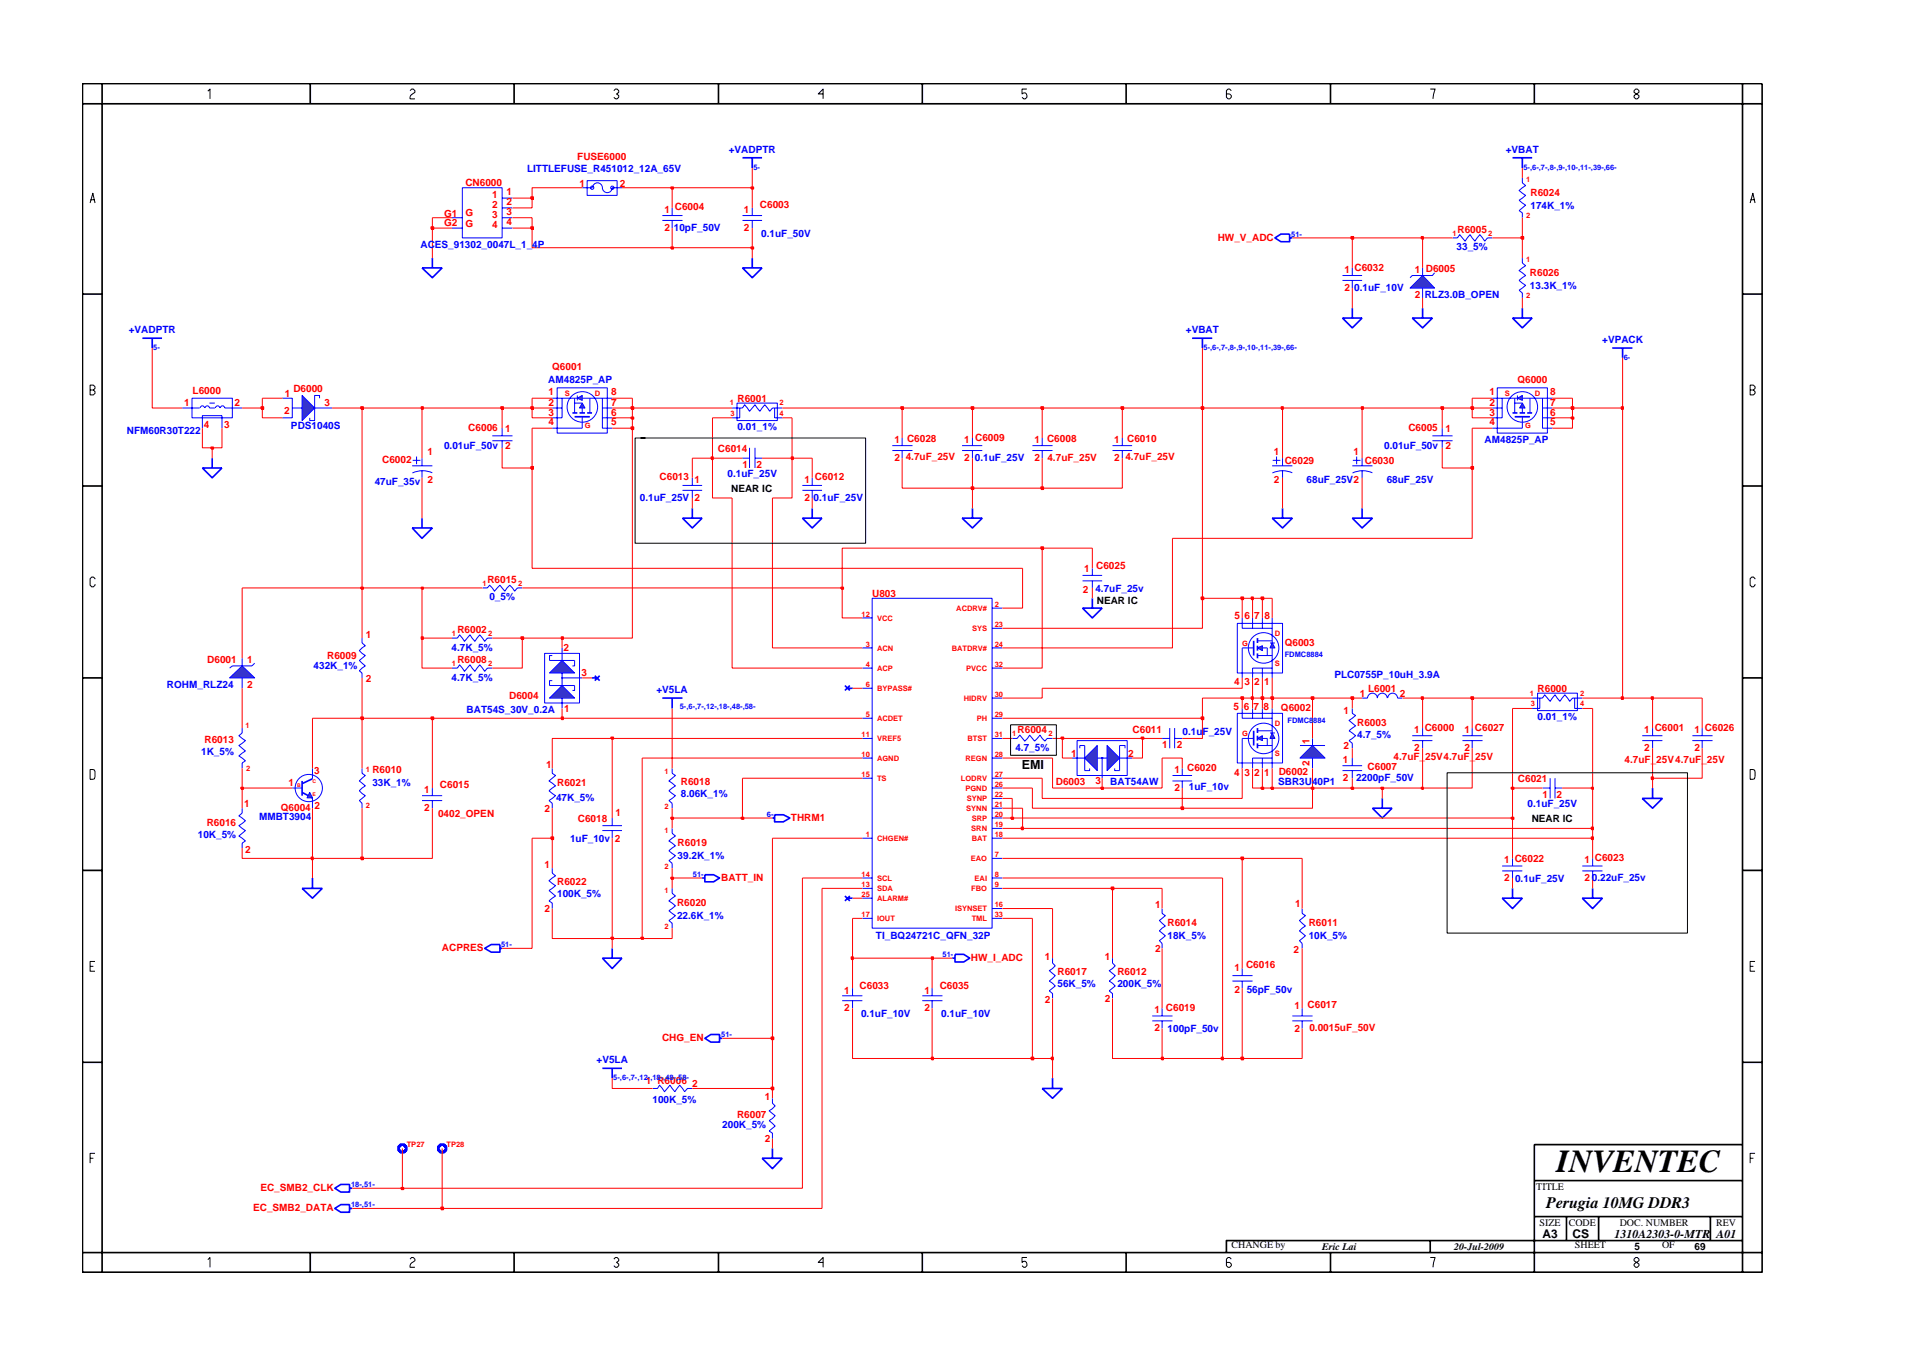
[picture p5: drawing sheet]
<svg xmlns="http://www.w3.org/2000/svg" width="297mm" height="210mm" viewBox="0 0 297 210" stroke-linecap="round" stroke-linejoin="round" font-family="sans-serif">
<defs><g id="words">
<text font-size="5" x="241.8" y="182">INVENTEC</text>
<text font-size="2.5" x="240.2" y="187.6">Perugia 10MG DDR3</text>
<g font-size="1.9">
<text x="158.7" y="119.4">EMI</text>
<text x="239.6" y="192.2">A3</text>
<text x="244.3" y="192.3">CS</text>
<text x="250.8" y="192.2">1310A2303-0-MTR</text>
<text x="266.6" y="192.2">A01</text>
</g>
<g font-size="1.6" fill="#00f">
<text x="113.2" y="23.7">+VADPTR</text>
<text x="233.9" y="23.7">+VBAT</text>
<text x="81.9" y="26.8">LITTLEFUSE_R451012_12A_65V</text>
<text x="104.7" y="35.8">10pF_50V</text>
<text x="237.8" y="32.5">174K_1%</text>
<text x="65.3" y="38.5">ACES_91302_0047L_1_4P</text>
<text x="118.3" y="36.8">0.1uF_50V</text>
<text x="226.3" y="38.9">33_5%</text>
<text x="210.4" y="45.1">0.1uF_10V</text>
<text x="237.7" y="44.8">13.3K_1%</text>
<text x="20" y="51.7">+VADPTR</text>
<text x="184.2" y="51.7">+VBAT</text>
<text x="248.9" y="53.3">+VPACK</text>
<text x="85.2" y="59.5">AM4825P_AP</text>
<text x="19.7" y="67.4">NFM60R30T222</text>
<text x="45.2" y="66.7">PDS1040S</text>
<text x="69" y="69.8">0.01uF_50v</text>
<text x="114.6" y="66.8">0.01_1%</text>
<text x="151.5" y="71.5">0.1uF_25V</text>
<text x="215" y="69.8">0.01uF_50v</text>
<text x="230.6" y="68.8">AM4825P_AP</text>
<text x="58.2" y="75.4">47uF_35v</text>
<text x="99.4" y="77.7">0.1uF_25V 2</text>
<text x="113" y="74">0.1uF_25V</text>
<text x="126.4" y="77.7">0.1uF_25V</text>
<text x="203" y="75">68uF_25V2</text>
<text x="215.4" y="75">68uF_25V</text>
<text x="76" y="93.2">0_5%</text>
<text x="170.2" y="91.9">4.7uF_25v</text>
<text x="70.2" y="101">4.7K_5%</text>
<text x="25.9" y="106.9">ROHM_RLZ24</text>
<text x="48.7" y="103.9">432K_1%</text>
<text x="70.2" y="105.7">4.7K_5%</text>
<text x="102" y="107.6">+V5LA</text>
<text x="207.3" y="105.3">PLC0755P_10uH_3.9A</text>
<text x="72.5" y="110.8">BAT54S_30V_0.2A</text>
<text x="238.9" y="111.9">0.01_1%</text>
<text x="31.3" y="117.3">1K_5%</text>
<text x="157.8" y="116.6">4.7_5%</text>
<text x="183.7" y="114.1">0.1uF_25V</text>
<text x="210.8" y="114.7">4.7_5%</text>
<text x="57.9" y="122">33K_1%</text>
<text x="86.4" y="124.3">47K_5%</text>
<text x="105.8" y="123.8">8.06K_1%</text>
<text x="172.5" y="121.9">BAT54AW</text>
<text x="184.7" y="122.7">1uF_10v</text>
<text x="198.6" y="121.9">SBR3U40P1</text>
<text x="210.7" y="121.2">2200pF_50V</text>
<text x="237.3" y="125.3">0.1uF_25V</text>
<text x="30.7" y="130.2">10K_5%</text>
<text x="40.3" y="127.4">MMBT3904</text>
<text x="88.6" y="130.8">1uF_10v</text>
<text x="105.3" y="133.4">39.2K_1%</text>
<text x="235.4" y="137">0.1uF_25V</text>
<text x="247.3" y="136.7">0.22uF_25v</text>
<text x="86.6" y="139.3">100K_5%</text>
<text x="105.2" y="142.7">22.6K_1%</text>
<text x="136.1" y="145.7">TI_BQ24721C_QFN_32P</text>
<text x="181.4" y="145.7">18K_5%</text>
<text x="203.3" y="145.7">10K_5%</text>
<text x="164.3" y="153.3">56K_5%</text>
<text x="173.6" y="153.3">200K_5%</text>
<text x="193.7" y="154.2">56pF_50v</text>
<text x="133.8" y="157.9">0.1uF_10V</text>
<text x="146.2" y="157.9">0.1uF_10V</text>
<text x="181.4" y="160.3">100pF_50v</text>
<text x="92.7" y="165.1">+V5LA</text>
<text x="101.4" y="171.3">100K_5%</text>
<text x="112.2" y="175.2">200K_5%</text>
</g>
<g font-size="1.6" fill="#f00">
<text x="72.3" y="28.8">CN6000</text>
<text x="89.7" y="24.9">FUSE6000</text>
<text x="90" y="29">1</text>
<text x="96.3" y="29">2</text>
<text x="69" y="33.6">G1</text>
<text x="69" y="35.2">G2</text>
<text x="72.3" y="33.6">G</text>
<text x="72.3" y="35.2">G</text>
<text x="76.5" y="30.8">1</text>
<text x="76.5" y="32.3">2</text>
<text x="76.5" y="33.8">3</text>
<text x="76.5" y="35.4">4</text>
<text x="78.7" y="30.2">1</text>
<text x="78.7" y="31.8">2</text>
<text x="78.7" y="33.4">3</text>
<text x="78.7" y="34.9">4</text>
<text x="103.2" y="33">1 C6004</text>
<text x="103.2" y="35.8">2</text>
<text x="115.6" y="33">1</text>
<text x="115.6" y="35.8">2</text>
<text x="118.1" y="32.3">C6003</text>
<text x="237.8" y="30.5">R6024</text>
<text x="189.2" y="37.4">HW_V_ADC</text>
<text x="226.4" y="36.2">R6005</text>
<text x="208.9" y="42.4">1 C6032</text>
<text x="208.9" y="45.1">2</text>
<text x="219.8" y="46.3">2 RLZ3.0B_OPEN</text>
<text x="219.8" y="42.4">1 D6005</text>
<text x="237.7" y="42.9">R6026</text>
<text x="85.8" y="57.5">Q6001</text>
<text x="235.7" y="59.4">Q6000</text>
<text x="28.6" y="63">1</text>
<text x="29.9" y="61.2">L6000</text>
<text x="36.4" y="63">2</text>
<text x="44.1" y="64.4">2</text>
<text x="44.2" y="61.6">1</text>
<text x="45.6" y="60.8">D6000</text>
<text x="50.4" y="63">3</text>
<text x="85.2" y="61.4">1</text>
<text x="85.2" y="63">2</text>
<text x="85.2" y="64.5">3</text>
<text x="94.9" y="61.4">8</text>
<text x="94.9" y="63">7</text>
<text x="94.9" y="64.5">6</text>
<text x="114.6" y="62.4">R6001</text>
<text x="231.4" y="61.4">1</text>
<text x="231.4" y="63">2</text>
<text x="231.4" y="64.5">3</text>
<text x="240.8" y="61.4">8</text>
<text x="240.8" y="64.5">6</text>
<text x="240.8" y="63">7</text>
<text x="31.7" y="66.5">4</text>
<text x="34.8" y="66.5">3</text>
<text x="59.4" y="71.9">C6002</text>
<text x="66.4" y="70.7">1</text>
<text x="72.8" y="66.9">C6006</text>
<text x="78.5" y="67.1">1</text>
<text x="78.5" y="69.8">2</text>
<text x="85.2" y="66">4</text>
<text x="94.9" y="66">5</text>
<text x="111.5" y="70.2">C6014</text>
<text x="138.9" y="68.8">1</text>
<text x="138.9" y="71.5">2</text>
<text x="140.7" y="71.4">4.7uF_25V</text>
<text x="140.9" y="68.6">C6028</text>
<text x="149.8" y="68.8">1 C6009</text>
<text x="149.8" y="71.5">2</text>
<text x="160.7" y="68.8">1</text>
<text x="160.7" y="71.5">2</text>
<text x="162.7" y="68.6">C6008</text>
<text x="162.7" y="71.5">4.7uF_25V</text>
<text x="173.1" y="68.8">1</text>
<text x="173.1" y="71.5">2</text>
<text x="174.8" y="71.5">4.7uF_25V</text>
<text x="175.1" y="68.6">C6010</text>
<text x="197.9" y="70.7">1</text>
<text x="210.3" y="70.7">1</text>
<text x="218.8" y="66.9">C6005</text>
<text x="224.5" y="67.1">1</text>
<text x="224.5" y="69.8">2</text>
<text x="231.4" y="66">4</text>
<text x="240.8" y="66">5</text>
<text x="66.4" y="75">2</text>
<text x="102.5" y="74.6">C6013</text>
<text x="107.9" y="75">1</text>
<text x="115.3" y="72.7">1</text>
<text x="117.5" y="72.7">2</text>
<text x="125" y="75">1</text>
<text x="125" y="77.7">2</text>
<text x="126.6" y="74.6">C6012</text>
<text x="197.9" y="75">2</text>
<text x="199.6" y="72.1">C6029</text>
<text x="212" y="72.1">C6030</text>
<text x="168.4" y="88.8">1</text>
<text x="170.3" y="88.4">C6025</text>
<text x="75.7" y="90.5">R6015</text>
<text x="135.5" y="92.7">U803</text>
<text x="168.2" y="92.1">2</text>
<text x="56.8" y="99.1">1</text>
<text x="71.1" y="98.3">R6002</text>
<text x="87.6" y="101.1">2</text>
<text x="191.8" y="96.1">5</text>
<text x="193.3" y="96.1">6</text>
<text x="194.8" y="96.1">7</text>
<text x="196.5" y="96.1">8</text>
<text x="199.6" y="100.3">Q6003</text>
<text x="32.2" y="103">D6001</text>
<text x="38.4" y="106.9">2</text>
<text x="38.4" y="103">1</text>
<text x="50.8" y="102.4">R6009</text>
<text x="56.8" y="105.9">2</text>
<text x="71.1" y="103">R6008</text>
<text x="90.4" y="104.9">3</text>
<text x="191.7" y="106.4">4</text>
<text x="193.3" y="106.4">3</text>
<text x="194.8" y="106.4">2</text>
<text x="196.4" y="106.4">1</text>
<text x="212.5" y="107.5">L6001</text>
<text x="238.9" y="107.5">R6000</text>
<text x="79.1" y="108.6">D6004</text>
<text x="87.6" y="110.5">1</text>
<text x="158.1" y="113.8">R6004</text>
<text x="176" y="113.9">C6011</text>
<text x="191.6" y="110.2">5</text>
<text x="193.2" y="110.2">6</text>
<text x="194.8" y="110.2">7</text>
<text x="196.3" y="110.2">8</text>
<text x="199" y="110.3">Q6002</text>
<text x="208.7" y="110.9">1</text>
<text x="210.8" y="112.7">R6003</text>
<text x="211.3" y="108.2">1</text>
<text x="217.5" y="108.2">2</text>
<text x="219.7" y="113.8">1 C6000</text>
<text x="227.5" y="113.8">1 C6027</text>
<text x="255.5" y="113.8">1 C6001</text>
<text x="263.2" y="113.8">1 C6026</text>
<text x="31.8" y="115.3">R6013</text>
<text x="84.9" y="119.3">1</text>
<text x="166.4" y="117.5">1</text>
<text x="175.3" y="117.5">2</text>
<text x="180.5" y="116.2">1</text>
<text x="182.8" y="116.2">2</text>
<text x="184.4" y="119.7">C6020</text>
<text x="203.4" y="119" transform="rotate(-90 203.4 119)">2</text>
<text x="203.4" y="115.5" transform="rotate(-90 203.4 115.5)">1</text>
<text x="208.6" y="118.5">1</text>
<text x="208.7" y="116.4">2</text>
<text x="212.5" y="119.6">C6007</text>
<text x="216.5" y="117.9">4.7uF_25V4.7uF_25V</text>
<text x="219.7" y="116.6">2</text>
<text x="227.5" y="116.6">2</text>
<text x="252.4" y="118.5">4.7uF_25V4.7uF_25V</text>
<text x="255.5" y="116.6">2</text>
<text x="263.2" y="116.6">2</text>
<text x="37.9" y="125.3">1</text>
<text x="43.6" y="125.9">Q6004</text>
<text x="44.8" y="122.1">1</text>
<text x="48.8" y="120.2">3</text>
<text x="48.9" y="125.6">2</text>
<text x="57.9" y="120.1">R6010</text>
<text x="65.9" y="123.2">1</text>
<text x="65.9" y="125.9">2</text>
<text x="68.4" y="122.4">C6015</text>
<text x="86.6" y="122">R6021</text>
<text x="105.8" y="121.9">R6018</text>
<text x="164" y="121.9">D6003</text>
<text x="170.2" y="121.7">3</text>
<text x="182.5" y="120.1">1</text>
<text x="182.5" y="122.8">2</text>
<text x="191.7" y="120.5">4</text>
<text x="193.3" y="120.5">3</text>
<text x="194.8" y="120.5">2</text>
<text x="196.4" y="120.5">1</text>
<text x="198.7" y="120.3">D6002</text>
<text x="208.6" y="121.2">2</text>
<text x="235.8" y="121.4">C6021</text>
<text x="239.6" y="124">1</text>
<text x="241.8" y="124">2</text>
<text x="32.1" y="128.2">R6016</text>
<text x="68.1" y="126.8">0402_OPEN</text>
<text x="84.6" y="126.1">2</text>
<text x="89.8" y="127.6">C6018</text>
<text x="95.5" y="130.7">2</text>
<text x="95.6" y="126.7">1</text>
<text x="105.3" y="131.4">R6019</text>
<text x="122.9" y="127.4">THRM1</text>
<text x="38.1" y="132.5">2</text>
<text x="84.6" y="134.8">1</text>
<text x="86.6" y="137.4">R6022</text>
<text x="112" y="136.8">BATT_IN</text>
<text x="233.7" y="134.1">1 C6022</text>
<text x="233.7" y="136.7">2</text>
<text x="246.1" y="134.1">1 C6023</text>
<text x="246.1" y="136.7">2</text>
<text x="84.6" y="141.6">2</text>
<text x="105.2" y="140.7">R6020</text>
<text x="179.4" y="141.1">1</text>
<text x="181.4" y="143.8">R6014</text>
<text x="201.2" y="140.8">1</text>
<text x="203.3" y="143.8">R6011</text>
<text x="68.7" y="147.7">ACPRES</text>
<text x="150.8" y="149.2">HW_I_ADC</text>
<text x="162.3" y="149">1</text>
<text x="171.6" y="149">1</text>
<text x="179.4" y="147.9">2</text>
<text x="200.9" y="148">2</text>
<text x="131.2" y="154.3">1</text>
<text x="133.5" y="153.5">C6033</text>
<text x="143.6" y="154.3">1</text>
<text x="146" y="153.5">C6035</text>
<text x="162.3" y="155.8">2</text>
<text x="164.3" y="151.3">R6017</text>
<text x="171.6" y="155.6">2</text>
<text x="173.6" y="151.3">R6012</text>
<text x="191.8" y="150.7">1</text>
<text x="191.8" y="154.3">2</text>
<text x="193.6" y="150.4">C6016</text>
<text x="102.9" y="161.6">CHG_EN</text>
<text x="131.2" y="157">2</text>
<text x="143.6" y="157">2</text>
<text x="179.3" y="157.3">1 C6019</text>
<text x="179.3" y="160.1">2</text>
<text x="201.1" y="156.7">1</text>
<text x="201.1" y="160.3">2</text>
<text x="203.1" y="156.6">C6017</text>
<text x="203.4" y="160.1">0.0015uF_50V</text>
<text x="100.4" y="168.3">1 R6006</text>
<text x="107.6" y="168.9">2</text>
<text x="114.5" y="173.7">R6007</text>
<text x="118.8" y="170.8">1</text>
<text x="118.8" y="177.3">2</text>
<text x="40.5" y="184.9">EC_SMB2_CLK</text>
<text x="39.3" y="188.1">EC_SMB2_DATA</text>
</g>
<g font-size="1.6">
<text x="113.6" y="76.5">NEAR IC</text>
<text x="170.4" y="93.8">NEAR IC</text>
<text x="238" y="127.6">NEAR IC</text>
<text x="238.7" y="184.8">TITLE</text>
<text x="239.2" y="190.4">SIZE</text>
<text x="243.7" y="190.4">CODE</text>
<text x="251.6" y="190.4">DOC. NUMBER</text>
<text x="266.6" y="190.4">REV</text>
<text x="191.3" y="193.9">CHANGE by</text>
<text x="205.4" y="194.1">Eric Lai</text>
<text x="225.9" y="194.1">20-Jul-2009</text>
<text x="244.7" y="193.9">SHEET</text>
<text x="253.9" y="194.1">5</text>
<text x="258.2" y="193.9">OF</text>
<text x="263.3" y="194.1">69</text>
</g>
<g font-size="1.2" fill="#00f">
<text x="117" y="26.4">5-</text>
<text x="236.7" y="26.4">5-,6-,7-,8-,9-,10-,11-,39-,66-</text>
<text x="200.6" y="36.8">51-</text>
<text x="23.8" y="54.3">5-</text>
<text x="187" y="54.3">5-,6-,7-,8-,9-,10-,11-,39-,66-</text>
<text x="252.2" y="55.9">6-</text>
<text x="199.6" y="102.1">FDMC8884</text>
<text x="105.6" y="110">5-,6-,7-,12-,18-,48-,58-</text>
<text x="200" y="112.3">FDMC8884</text>
<text x="119.1" y="126.9">6-</text>
<text x="107.6" y="136.2">51-</text>
<text x="77.8" y="147.1">51-</text>
<text x="146.4" y="148.6">51-</text>
<text x="112" y="161.1">51-</text>
<text x="95.3" y="167.8">5-,6-,7-,12-,18-,48-,58-</text>
<text x="54.6" y="184.3">18-,51-</text>
<text x="54.6" y="187.5">18-,51-</text>
</g>
<g font-size="1.2" fill="#f00">
<text x="237.1" y="28.3">1</text>
<text x="237.1" y="33.8">2</text>
<text x="225.7" y="36.6">1</text>
<text x="231.2" y="36.6">2</text>
<text x="237.1" y="40.7">1</text>
<text x="237.1" y="46.3">2</text>
<text x="87.7" y="61.5">S</text>
<text x="92.4" y="61.5">D</text>
<text x="113.4" y="62.9">1</text>
<text x="113.5" y="64.5">3</text>
<text x="121.1" y="62.9">2</text>
<text x="121.1" y="64.5">4</text>
<text x="233.8" y="61.5">S</text>
<text x="238.4" y="61.5">D</text>
<text x="90.9" y="66.5">G</text>
<text x="236.9" y="66.5">G</text>
<text x="75" y="91">1</text>
<text x="80.5" y="91">2</text>
<text x="133.9" y="95.8">12</text>
<text x="148.6" y="94.9">ACDRV#</text>
<text x="154.5" y="94.3">2</text>
<text x="70.2" y="98.7">1</text>
<text x="75.8" y="98.7">2</text>
<text x="134.5" y="100.4">3</text>
<text x="136.3" y="96.4">VCC</text>
<text x="136.3" y="101.1">ACN</text>
<text x="147.9" y="101.1">BATDRV#</text>
<text x="151" y="98">SYS</text>
<text x="154.5" y="100.4">24</text>
<text x="154.5" y="97.3">23</text>
<text x="193" y="100.3">G</text>
<text x="198.1" y="98.8">D</text>
<text x="70.2" y="103.4">1</text>
<text x="75.8" y="103.4">2</text>
<text x="134.5" y="106.7">6</text>
<text x="134.5" y="103.6">4</text>
<text x="136.3" y="104.2">ACP</text>
<text x="136.3" y="107.3">BYPASS#</text>
<text x="150.1" y="104.2">PVCC</text>
<text x="154.5" y="103.6">32</text>
<text x="198.1" y="103.4">S</text>
<text x="38.2" y="113">1</text>
<text x="134.5" y="111.4">5</text>
<text x="136.3" y="112">ACDET</text>
<text x="149.7" y="108.8">HIDRV</text>
<text x="151.7" y="112">PH</text>
<text x="154.5" y="108.2">30</text>
<text x="154.5" y="111.4">29</text>
<text x="198.1" y="112.7">D</text>
<text x="237.7" y="108.1">1</text>
<text x="237.8" y="109.6">3</text>
<text x="245.5" y="108.1">2</text>
<text x="245.5" y="109.6">4</text>
<text x="38.2" y="119.7">2</text>
<text x="56.8" y="119.9">1</text>
<text x="133.9" y="117.5">10</text>
<text x="133.9" y="114.4">11</text>
<text x="136.3" y="118.2">AGND</text>
<text x="136.3" y="115.1">VREF5</text>
<text x="150" y="118.2">REGN</text>
<text x="150.3" y="115.1">BTST</text>
<text x="154.5" y="114.4">31</text>
<text x="154.5" y="117.5">28</text>
<text x="157.3" y="114.2">1</text>
<text x="162.9" y="114.2">2</text>
<text x="193" y="114.3">G</text>
<text x="198.1" y="117.4">S</text>
<text x="56.8" y="125.5">2</text>
<text x="103.2" y="120.1">1</text>
<text x="103.2" y="125.7">2</text>
<text x="133.9" y="120.7">15</text>
<text x="136.3" y="121.3">TS</text>
<text x="149.3" y="121.3">LODRV</text>
<text x="150" y="122.8">PGND</text>
<text x="150.1" y="125.9">SYNN</text>
<text x="150.2" y="124.4">SYNP</text>
<text x="154.5" y="125.3">21</text>
<text x="154.5" y="123.7">22</text>
<text x="154.5" y="120.7">27</text>
<text x="154.5" y="122.2">26</text>
<text x="103.2" y="129.4">1</text>
<text x="134.5" y="130">1</text>
<text x="136.3" y="130.6">CHGEN#</text>
<text x="150.9" y="129.1">SRN</text>
<text x="151" y="127.5">SRP</text>
<text x="151" y="130.6">BAT</text>
<text x="154.5" y="128.4">19</text>
<text x="154.5" y="130">18</text>
<text x="154.5" y="126.9">20</text>
<text x="103.2" y="135">2</text>
<text x="133.9" y="136.2">14</text>
<text x="133.9" y="137.8">13</text>
<text x="136.3" y="136.8">SCL</text>
<text x="150.8" y="133.7">EAO</text>
<text x="151.4" y="136.8">EAI</text>
<text x="154.5" y="136.2">8</text>
<text x="154.5" y="133.1">7</text>
<text x="154.5" y="137.8">9</text>
<text x="103.2" y="138.7">1</text>
<text x="133.9" y="139.3">25</text>
<text x="133.9" y="142.4">17</text>
<text x="136.3" y="139.9">ALARM#</text>
<text x="136.3" y="143">IOUT</text>
<text x="136.3" y="138.4">SDA</text>
<text x="148.4" y="141.5">ISYNSET</text>
<text x="150.9" y="138.4">FBO</text>
<text x="151" y="143">TML</text>
<text x="154.5" y="142.4">33</text>
<text x="154.5" y="140.8">16</text>
<text x="103.2" y="144.3">2</text>
<text x="63.2" y="178.2">TP27</text>
<text x="69.4" y="178.2">TP28</text>
</g>
<g font-size=".8" fill="#f00">
<text x="46.2" y="122.2">B</text>
<text x="48.5" y="121.6">C</text>
<text x="48.5" y="123.7">E</text>
</g>
</g></defs>
<path d="M208.6 49.4h3l-1.5 1.5zM210.1 47.9v1.5M46.9 138h3.2l-1.6 1.5zM48.5 136.3v1.7M147.9 148.8h.5M148.4 148.2h1.3l1 .6-1 .6h-1.3zM109.5 161.2l.9-.6h1.4v1.2h-1.4zM111.8 161.2h.4" fill="none" stroke="#00f" stroke-width=".25"/>
<path d="M221 41.6v1.2M221 44.7v1.6M222.9 42.4l-.4 .4h-3.1l-.3 .3M85.8 119.3v.8l.5 .3-1 .9 1 .7-1 .8 1 .8-1 .7 .5 .4v.8M180.5 114.7h1.2M181.7 113.1v3.1M182.5 114.7h1.2M182.5 113.1v3.1M211.6 108.4h.9a.76 .76 0 0 1 .7-.8 .76 .76 0 0 1 .8 .8 .76 .76 0 0 1 .7-.8 .76 .76 0 0 1 .8 .8M215.6 108.4a.76 .76 0 0 1 .8-.8 .76 .76 0 0 1 .7 .8h.8" fill="none" stroke="#00f" stroke-width=".16"/>
<path d="M219.1 44.7l1.9-1.9 1.9 1.9z" fill="#3c3cc8"/>
<g fill="none" stroke="#00f" stroke-width=".16">
<path d="M102.9 33.5h3.1M102.9 34.2h3.1M104.4 32.3v1.2M104.4 34.2v1.2M219.1 44.7l1.9-1.9 1.9 1.9zM236.5 40.1v.7l.5 .5-1 .7 1 .8-1 .7 1 .8-1 .8 .5 .4v.8M149.5 69.2h3.1M149.5 70h3.1M151.1 68v1.2M151.1 70v1.1M172.8 69.2h3.1M172.8 70h3.1"/>
<path d="M174.4 68v1.2M174.4 70v1.1M236.5 64.7v1.8M239.6 122.4h1.2M240.8 120.8v3.2M241.6 122.4h1.1M241.6 120.8v3.2M245.8 134.5h3.1M245.8 135.2h3.1M247.4 133.3v1.2M247.4 135.2v1.1M172.8 148.8v.7l.5 .5-1 .7 1 .8-1 .8 1 .8-1 .8 .5 .4v.8"/>
<path d="M101.4 169h.7l.4-.5 .7 1 .9-1 .7 1 .8-1 .8 1 .4-.5h.8M120 170.5v.8l.4 .4-.9 .8 .9 .8-.9 .7 .9 .9-.9 .7 .5 .4v.8"/>
</g>
<g fill="none" stroke="#00f" stroke-width=".25">
<path d="M115.3 24.5h3.1M116.9 24.5v1.6M22.1 52.5h3.1M23.7 52.5v1.5M115.3 41.6h3.1l-1.5 1.5zM116.9 40.1v1.5M235 49.4h3l-1.5 1.5zM236.5 47.9v1.5M211.6 78.9v1.6M235.3 64.7h2.4M210.1 80.5h3.1l-1.6 1.5zM131.3 139.1l.7 .8"/>
<path d="M131.6 139.5h.8M132 139.1l-.7 .8M245.8 139.5h3.1l-1.5 1.6zM247.4 138v1.5M75.3 147.3l1-.6h1.4v1.2h-1.4zM77.7 147.3h.3M93.6 165.9h3M95.1 165.9v1.5M118.4 179.9h3.1l-1.5 1.6zM120 178.3v1.6M52 184.5l.9-.6h1.4v1.2h-1.4zM54.3 184.5h.4"/>
</g>
<path d="M68.1 178.1l.1-.1a.67 .67 0 0 1 .7-.3v.1a.55 .55 0 0 1 .4 .5 .55 .55 0 0 1-.4 .5 .38 .38 0 0 1-.3 .2 .38 .38 0 0 1-.3-.3l-.2-.1z" fill="none" stroke="#00f" stroke-width=".42"/>
<path d="M235.7 61.8l.8-.4v.8z" fill="#3c3cc8"/>
<path d="M235.7 61.8l.8-.4v.8zM235.7 61.4v.8" fill="none" stroke="#00f" stroke-width=".16"/>
<path d="M236.5 62.6l.4 .8h-.8z" fill="#3c3cc8"/>
<g fill="none" stroke="#00f" stroke-width=".16">
<path d="M113.7 63.4h1.6l.4-.5 .7 1 .9-1 .8 1 .7-1 .8 1 .4-.5h1.5M114.5 62.6h6.3v2.7h-6.3zM114.9 63.4v1.5h-1.2M120.3 63.4v1.5h1.2M231.8 61.8h3.9M231.8 66.5h4.7M231.8 63.4h1.6M232.6 60.2h7.8v7.1h-7.8zM233.4 61.8v3.1h-1.6M235.3 61.8v2.3M235.3 62.6h1.2M236.5 62.6l.4 .8h-.8z"/>
<path d="M236.5 61.8h4.7M236.5 63.4v.7M237.7 61.8v2.3M239.6 61.8v4.7h1.6M239.6 64.9h1.6M239.6 63.4h1.6M193 114.7h1.8M208.6 118.9h3M208.6 119.7h3M210.1 117.7v1.2M210.1 119.7v1.1"/>
<circle cx="236.5" cy="63.2" r="2.37"/>
</g>
<path d="M235 64.1h.7M236.1 64.1h.8M237.3 64.1h.7M194.8 113.5v2.3" fill="none" stroke="#00f" stroke-width=".25"/>
<path d="M197.6 113.8l.5 .9h-.8z" fill="#3c3cc8"/>
<path d="M197.3 113.8h.8M197.6 113.8l.5 .9h-.8z" fill="none" stroke="#00f" stroke-width=".16"/>
<path d="M195.4 114.7l.7-.5v.8z" fill="#3c3cc8"/>
<g fill="none" stroke="#00f" stroke-width=".16">
<path d="M160.4 69.2h3.1M160.4 70h3.1M161.9 68v1.2M161.9 70v1.1M192.2 110.8h7v7.7h-7zM193 110v1.5h4.6M193 114.7v4.6M194.6 110v1.5M195.4 114.7l.7-.5v.8zM195.4 115.8h2.2M195.4 113.5h2.2M196.1 114.7h.8v1.1"/>
<path d="M196.1 110v1.5M196.1 117.7v1.6M197.6 110v3.8M197.6 114.7v4.6M197.6 117.7h-3v1.6"/>
<circle cx="196.3" cy="114.7" r="2.37"/>
</g>
<path d="M195.4 113.1v.7M195.4 114.2v.8M195.4 115.4v.8" fill="none" stroke="#00f" stroke-width=".25"/>
<path d="M46.9 61.4l2 2-2 1.9z" fill="#3c3cc8"/>
<g fill="none" stroke="#00f" stroke-width=".16">
<path d="M43.9 61.8h1.5v3.1h-1.5M45.4 63.4h1.5M46.9 61.4l2 2-2 1.9zM48.5 63.4h3.1M49.6 61.8v-.4h-.7v3.9h-.8v-.4M37.6 102.2v1.2M37.6 105.3v1.6M39.6 103l-.5 .4h-3l-.4 .3M255.1 114.2h3.2M255.1 115h3.2M256.7 113.1v1.1M256.7 115v1.2"/>
<path d="M104.4 128.6v.8l.5 .4-1 .8 1 .7-1 .8 1 .8-1 .7 .5 .5v.7"/>
</g>
<path d="M120 127h.3M120.3 126.5h1.4l1 .5-1 .6h-1.4z" fill="none" stroke="#00f" stroke-width=".25"/>
<path d="M35.7 105.3l1.9-1.9 2 1.9z" fill="#3c3cc8"/>
<g fill="none" stroke="#00f" stroke-width=".16">
<path d="M28.3 63.4h2.7M29.8 61.8h6.3v3.1h-6.3zM31.1 63.4a.34 .34 0 0 1 .3-.4 .34 .34 0 0 1 .4 .4M31.4 66.5v-2h3.1v2M31.9 63.4a.34 .34 0 0 1 .3-.4 .34 .34 0 0 1 .3 .4h.9M32.5 62.6h.9M33.5 63.4a.34 .34 0 0 1 .3-.4 .34 .34 0 0 1 .3 .4M34.2 63.4a.34 .34 0 0 1 .4-.4 .34 .34 0 0 1 .3 .4h2.7M90.5 64.7v1.8M35.7 105.3l1.9-1.9 2 1.9zM56.2 119.3v.8l.6 .3-1 .9 1 .7-1 .8 1 .8-1 .7 .4 .4v.8M104.4 119.3v.8l.5 .3-1 .9 1 .7-1 .8 1 .8-1 .7 .5 .4v.8"/>
<path d="M238 108.4h1.6l.4-.5 .8 1 .8-1 .7 1 .8-1 .8 1 .4-.5h1.5M238.9 107.6h6.2v2.7h-6.2zM239.2 108.4v1.6h-1.2M244.6 108.4v1.6h1.2"/>
</g>
<path d="M89.3 64.7h2.3M161.9 169h3.1l-1.5 1.5zM163.5 167.4v1.6" fill="none" stroke="#00f" stroke-width=".25"/>
<path d="M89.7 61.8l.8-.4v.8z" fill="#3c3cc8"/>
<path d="M89.7 61.8l.8-.4v.8zM89.7 61.4v.8" fill="none" stroke="#00f" stroke-width=".16"/>
<path d="M90.5 62.6l.4 .8h-.9z" fill="#3c3cc8"/>
<g fill="none" stroke="#00f" stroke-width=".16">
<path d="M85.8 61.8h3.9M85.8 66.5h4.7M85.8 63.4h1.5M86.6 60.2h7.7v7.1h-7.7zM87.3 61.8v3.1h-1.5M89.3 61.8v2.3M89.3 62.6h1.2M90.5 62.6l.4 .8h-.9zM90.5 61.8h4.6M90.5 63.4v.7M91.6 61.8v2.3M93.6 61.8v4.7h1.5"/>
<path d="M93.6 64.9h1.5M93.6 63.4h1.5M168.2 89.4h3M168.2 90.2h3M169.7 88.3v1.1M169.7 90.2v1.1M37.6 113.1v.7l-.5 .4 1 .8-1 .8 1 .8-1 .8 1 .7-.5 .4v.8M227.2 114.2h3.1M227.2 115h3.1M228.7 113.1v1.1M228.7 115v1.2M262.9 114.2h3.2"/>
<path d="M262.9 115h3.2M264.4 113.1v1.1M264.4 115v1.2"/>
<circle cx="90.5" cy="63.2" r="2.37"/>
</g>
<path d="M88.9 64.1h.8M90 64.1h.9M91.2 64.1h.8M168.2 94.4h3l-1.5 1.6zM169.7 92.9v1.5" fill="none" stroke="#00f" stroke-width=".25"/>
<path d="M85.4 104.5l1.9-1.9 2 1.9z" fill="#3c3cc8"/>
<path d="M85.4 104.5l1.9-1.9 2 1.9zM85.4 102.6h3.9M87.3 100.6v2M87.3 104.5v.8" fill="none" stroke="#00f" stroke-width=".16"/>
<path d="M85.4 108.4l1.9-1.9 2 1.9z" fill="#3c3cc8"/>
<path d="M84.6 101.5h5.4v7.7h-5.4zM85.4 108.4l1.9-1.9 2 1.9zM85.4 106.5h3.9M87.3 108.4v1.6M90.5 105.3h-3.2v1.2" fill="none" stroke="#00f" stroke-width=".16"/>
<circle cx="87.3" cy="105.3" r=".08" fill="#3c3cc8"/>
<g fill="none" stroke="#00f" stroke-width=".16">
<path d="M90.5 29.2h1.5M91.2 28.1h4.7v2.2h-4.7zM92.1 29.2a.76 .76 0 0 1 .7-.8 .76 .76 0 0 1 .8 .8 .76 .76 0 0 0 .7 .7 .76 .76 0 0 0 .8-.7h1.5M76.5 67.7h3.1M76.5 68.4h3.1M78 66.5v1.2M78 68.4v1.1M197.6 72.3h3.2M197.7 71.5h1.2M198.3 70.9v1.2M199.2 71.1v1.2M199.2 73.1v1.1"/>
<path d="M200.8 73.4a3.7 3.7 0 0 0-3.1 0M85.8 101.8h-.4v.8M85.8 105.7h-.4v.8M89.3 102.6v.8h-.4M89.3 106.5v.7h-.4M193 100.6h1.8M202.3 141.1v.7l.5 .4-.9 .7 .9 .9-.9 .8 .9 .7-.9 .8 .4 .4v.8"/>
<circle cx="92" cy="29.2" r=".25"/>
<circle cx="95.1" cy="29.2" r=".25"/>
<circle cx="87.3" cy="105.3" r=".08"/>
</g>
<path d="M198.1 36.9l.9-.5h1.3v1.1h-1.3zM200.3 36.9h.5M31.4 72.7h3.1l-1.5 1.5zM33 71.1v1.6M64 82h3.2l-1.6 1.6zM65.6 80.5v1.5M194.8 99.5v2.3" fill="none" stroke="#00f" stroke-width=".25"/>
<path d="M197.6 99.9l.5 .7h-.8z" fill="#3c3cc8"/>
<path d="M197.3 99.9h.8M197.6 99.9l.5 .7h-.8z" fill="none" stroke="#00f" stroke-width=".16"/>
<path d="M195.4 100.6l.7-.3v.7z" fill="#3c3cc8"/>
<g fill="none" stroke="#00f" stroke-width=".16">
<path d="M225.7 36.9h.7l.4-.5 .8 1.1 .8-1.1 .7 1.1 .8-1.1 .8 1.1 .4-.6h.7M236.5 27.6v.8l.5 .4-1 .8 1 .7-1 .8 1 .8-1 .8 .5 .3v.8M192.2 96.8h7v7.7h-7zM193 96v1.6h4.6M194.6 96v1.6M195.4 99.5h2.2M196.1 96v1.6M197.6 96v3.9M193 100.6v4.7M195.4 100.6l.7-.3v.7zM195.4 101.8h2.2M196.1 100.6h.8v1.2"/>
<path d="M196.1 103.7v1.6M197.6 100.6v4.7M197.6 103.7h-3v1.6M202 115.8h3.9M203.9 114.7v1.1M203.9 117.7v1.6"/>
<circle cx="196.3" cy="100.6" r="2.37"/>
</g>
<path d="M151.1 78.9v1.6M149.5 80.5h3.1l-1.5 1.5zM195.4 99.1v.8M102.9 108.4h3.1M104.4 108.4v1.6M131.3 106.5l.7 .7M131.6 106.9h.8M132 106.5l-.7 .7M195.4 100.3v.7M195.4 101.5v.7M255.1 124h3.2l-1.6 1.5zM256.7 122.4v1.6" fill="none" stroke="#00f" stroke-width=".25"/>
<path d="M62.3 177.7a.67 .67 0 0 1 .7 .3 .6 .6 0 0 1 0 .7 .6 .6 0 0 1-.6 .2 .63 .63 0 0 1-.3-1z" fill="none" stroke="#00f" stroke-width=".42"/>
<path d="M202 117.7l1.9-1.9 2 1.9z" fill="#3c3cc8"/>
<g fill="none" stroke="#00f" stroke-width=".16">
<path d="M115.3 33.5h3.1M115.3 34.2h3.1M116.9 32.3v1.2M116.9 34.2v1.2M64 72.3h3.2M64.1 71.5h1.2M64.7 70.9v1.2M65.6 71.1v1.2M65.6 73.1v1.1M67.2 73.4a3.7 3.7 0 0 0-3.1 0M124.7 75.4h3M124.7 76.1h3"/>
<path d="M126.2 74.2v1.2M126.2 76.1v1.2M138.6 69.2h3.2M138.6 70h3.2M140.2 68v1.2M140.2 70v1.1M210.1 72.3h3.1M210.2 71.5h1.2M210.8 70.9v1.2M211.6 71.1v1.2M211.6 73.1v1.1M213.2 73.4a3.7 3.7 0 0 0-3.1 0"/>
<path d="M56.2 99.1v.8l.6 .4-1 .7 1 .8-1 .8 1 .8-1 .8 .4 .3v.8M75 91.3h.7l.4-.4 .7 .9 .9-.9 .7 .9 .8-.9 .8 .9 .4-.5h.7M134 96h1.5M135.5 92.9h18.6v51.2h-18.6zM154.1 94.4h1.6M154.1 97.6h1.6M48.5 119.3v1.6M70.2 103.7h.9l.3-.5 .8 1.1 .8-1.1 .8 1.1 .7-1.1 .8 1.1 .4-.6h.8M134 100.6h1.5M134 103.7h1.5M134 106.9h1.5M134 111.5h1.5"/>
<path d="M134 114.7h1.5M134 117.7h1.5M154.1 100.6h1.6M154.1 103.7h1.6M154.1 111.5h1.6M154.1 114.7h1.6M154.1 117.7h1.6M154.1 108.4h1.6M183.7 119.3v1.1M202 117.7l1.9-1.9 2 1.9zM210.1 110v.8l.5 .3-1 .8 1 .8-1 .8 1 .7-1 .8 .5 .4v.8M219.4 114.2h3.1"/>
<path d="M219.4 115h3.1M221 113.1v1.1M221 115v1.2M37.6 125.5v.8l-.5 .4 1 .8-1 .7 1 .8-1 .8 1 .8-.5 .3v.8M65.6 123.6h3.1M65.6 124.3h3.1M67.2 122.4v1.2M67.2 124.3v1.2M85.8 134.8v.8l.5 .4-1 .8 1 .7-1 .8 1 .8-1 .8 .5 .3v.9M134 120.8h1.5M134 130.2h1.5M134 136.3h1.5"/>
<path d="M134 138h1.5M134 139.5h1.5M154.1 120.8h1.6M154.1 130.2h1.6M154.1 136.3h1.6M154.1 138h1.6M154.1 122.4h1.6M154.1 124h1.6M154.1 125.5h1.6M154.1 127h1.6M154.1 128.6h1.6M154.1 133.3h1.6"/>
<path d="M182.1 120.4h3.1M182.1 121.3h3.1M183.7 121.3v1.1M233.4 134.5h3.1M233.4 135.2h3.1M235 133.3v1.2M235 135.2v1.1M130.8 154.6h3.2M130.8 155.4h3.2M132.4 153.4v1.2M132.4 155.4v1.2M134 142.6h1.5"/>
<path d="M143.3 154.6h3.1M143.3 155.4h3.1M144.8 153.4v1.2M144.8 155.4v1.2M154.1 142.6h1.6M154.1 141.1h1.6M163.5 148.8v.7l.4 .5-.9 .7 .9 .8-.9 .8 .9 .8-.9 .8 .5 .4v.8M179 157.8h3.1M179 158.5h3.1M180.5 141.1v.7l.5 .4-.9 .7 .9 .9-.9 .8 .9 .7-.9 .8 .4 .4v.8M180.5 156.6v1.2M180.5 158.5v1.2"/>
<path d="M191.5 151.5h3.1M191.5 152.3h3.1M193 150.4v1.1M193 152.3v1.1M200.8 157.8h3.1M200.8 158.5h3.1M202.3 156.6v1.2M202.3 158.5v1.2"/>
<circle cx="48" cy="122.4" r="2.12"/>
</g>
<g fill="none" stroke="#00f" stroke-width=".25">
<path d="M65.6 41.6h3.1l-1.5 1.5zM67.2 40.1v1.5M185.2 52.5h3.1M186.8 52.5v1.5M126.2 78.9v1.6M199.2 78.9v1.6M124.7 80.5h3l-1.5 1.5zM197.6 80.5h3.2l-1.6 1.5zM46.9 121.3v2.3M46.9 123l1.6 .9M48.5 120.9l-1.6 .8M109.1 136.3h.4"/>
<path d="M109.5 135.8h1.4l.9 .5-.9 .6h-1.4zM213.2 125.5h3.1l-1.6 1.5zM214.7 124v1.5M233.4 139.5h3.1l-1.5 1.6zM235 138v1.5M93.6 148.8h3l-1.5 1.6zM95.1 147.3v1.5"/>
</g>
<path d="M48.1 123l.4 .9h-.8z" fill="#3c3cc8"/>
<g fill="none" stroke="#00f" stroke-width=".16">
<path d="M208.6 42.8h3M208.6 43.5h3M210.1 41.6v1.2M210.1 43.5v1.2M106 75.4h3.1M106 76.1h3.1M107.6 74.2v1.2M107.6 76.1v1.2M115.3 71.1h1.1M116.4 69.5v3.2M117.3 71.1h1.1M117.3 69.5v3.2"/>
<path d="M222.5 67.7h3.2M222.5 68.4h3.2M224.1 66.5v1.2M224.1 68.4v1.1M70.2 99.1h.9l.3-.5 .8 1 .8-1 .8 1 .7-1 .8 1 .4-.5h.8M157.3 114.7h.7l.4-.5 .8 .9 .8-.9 .7 .9 .9-.9 .7 .9 .4-.4h.8M45.4 122.4h1.5M48.1 123l.4 .9h-.8zM48.5 123.9v1.6M93.6 128.2h3M93.6 129h3M95.1 127v1.2"/>
<path d="M95.1 129v1.2M104.4 138v.7l.5 .4-1 .8 1 .8-1 .7 1 .8-1 .7 .5 .5v.7"/>
</g>
<path d="M235 24.5h3M236.5 24.5v1.6M219.4 49.4h3.1l-1.5 1.5zM221 47.9v1.5M250.5 54h3.1M252.1 54v1.6M107.6 78.9v1.6M106 80.5h3.1l-1.5 1.5zM52 187.6l.9-.5h1.4v1.1h-1.4zM54.3 187.6h.4" fill="none" stroke="#00f" stroke-width=".25"/>
<path d="M172 115.8l1.9 1.9-1.9 2z" fill="#3c3cc8"/>
<path d="M172 115.8l1.9 1.9-1.9 2z" fill="none" stroke="#00f" stroke-width=".16"/>
<path d="M168.5 117.7l2-1.9v3.9z" fill="#3c3cc8"/>
<path d="M168.5 117.7l2-1.9v3.9zM168.5 115.8v3.9M171.2 117.7v3.1M173.9 115.8v3.9" fill="none" stroke="#00f" stroke-width=".16"/>
<circle cx="171.2" cy="117.7" r=".08" fill="#3c3cc8"/>
<g fill="none" stroke="#00f" stroke-width=".16">
<path d="M70.2 35.4h1.6M70.2 33.8h1.6M71.8 29.2h6.2v7.7h-6.2zM78 32.3h1.6M78 30.8h1.6M78 35.4h1.6M78 33.8h1.6M166.6 117.7h1.9M167.3 115h7.8v5.4h-7.8zM168.5 115.8h-.7v.4M169.3 119.3v.4h-.8M170.5 117.7h1.5"/>
<path d="M173.2 119.3v.4h.7M173.9 115.8h.9v.4M173.9 117.7h2"/>
<circle cx="171.2" cy="117.7" r=".08"/>
</g>
<path d="M92 105.3h.8M92.4 104.9l.8 .8M93.2 104.9l-.8 .8" fill="none" stroke="#00f" stroke-width=".25"/>
<path d="M54.7 187.6h14" fill="none" stroke="#f00" stroke-width=".16"/>
<path d="M68.5 187.5h.4v.3h-.4z" fill="#8e2323"/>
<path d="M68.5 187.5h.4v.3h-.4z" fill="none" stroke="#f00" stroke-width=".25"/>
<path d="M127.7 138v49.6h-59v-9.3M54.7 184.5h7.8" fill="none" stroke="#f00" stroke-width=".16"/>
<path d="M62.3 184.4h.4v.3h-.4z" fill="#8e2323"/>
<path d="M62.3 184.4h.4v.3h-.4z" fill="none" stroke="#f00" stroke-width=".25"/>
<path d="M124.7 136.3v48.2h-62.2v-6.2M95.1 167.4v1.6h6.3M107.6 169h12.4v1.5M120 176.8v1.5" fill="none" stroke="#f00" stroke-width=".16"/>
<path d="M119.8 168.9h.4v.3h-.4z" fill="#8e2323"/>
<path d="M119.8 168.9h.4v.3h-.4z" fill="none" stroke="#f00" stroke-width=".25"/>
<path d="M132.4 156.6v7.8h12.4M120 161.2v7.8M163.5 164.4v3" fill="none" stroke="#f00" stroke-width=".16"/>
<path d="M144.7 164.2h.3v.3h-.3z" fill="#8e2323"/>
<path d="M144.7 164.2h.3v.3h-.3z" fill="none" stroke="#f00" stroke-width=".25"/>
<path d="M144.8 156.6v7.8h15.6" fill="none" stroke="#f00" stroke-width=".16"/>
<path d="M160.2 164.2h.4v.3h-.4z" fill="#8e2323"/>
<path d="M160.2 164.2h.4v.3h-.4z" fill="none" stroke="#f00" stroke-width=".25"/>
<path d="M160.4 142.6v21.8h3.1" fill="none" stroke="#f00" stroke-width=".16"/>
<path d="M163.4 164.2h.2v.3h-.2z" fill="#8e2323"/>
<path d="M163.4 164.2h.2v.3h-.2z" fill="none" stroke="#f00" stroke-width=".25"/>
<path d="M163.5 155.1v9.3M172.8 155.1v9.3h7.7" fill="none" stroke="#f00" stroke-width=".16"/>
<path d="M180.5 164.2h.2v.3h-.2z" fill="#8e2323"/>
<path d="M180.5 164.2h.2v.3h-.2z" fill="none" stroke="#f00" stroke-width=".25"/>
<path d="M180.5 159.7v4.7h9.4" fill="none" stroke="#f00" stroke-width=".16"/>
<path d="M189.8 164.2h.2v.3h-.2z" fill="#8e2323"/>
<path d="M189.8 164.2h.2v.3h-.2z" fill="none" stroke="#f00" stroke-width=".25"/>
<path d="M189.9 136.3v28.1h3.1" fill="none" stroke="#f00" stroke-width=".16"/>
<path d="M192.8 164.2h.4v.3h-.4z" fill="#8e2323"/>
<path d="M192.8 164.2h.4v.3h-.4z" fill="none" stroke="#f00" stroke-width=".25"/>
<path d="M193 153.4v11h9.3v-4.7M112.2 161.2h7.8" fill="none" stroke="#f00" stroke-width=".16"/>
<path d="M119.8 161.1h.4v.3h-.4z" fill="#8e2323"/>
<path d="M119.8 161.1h.4v.3h-.4z" fill="none" stroke="#f00" stroke-width=".25"/>
<path d="M120 130.2v31M193 133.3v17.1M132.4 148.8v4.6M144.8 148.8v4.6M180.5 147.3v9.3M202.3 147.3v9.3" fill="none" stroke="#f00" stroke-width=".16"/>
<path d="M132.3 148.6h.2v.4h-.2z" fill="#8e2323"/>
<path d="M132.3 148.6h.2v.4h-.2z" fill="none" stroke="#f00" stroke-width=".25"/>
<path d="M132.4 142.6v6.2h12.4" fill="none" stroke="#f00" stroke-width=".16"/>
<path d="M144.7 148.6h.3v.4h-.3z" fill="#8e2323"/>
<path d="M144.7 148.6h.3v.4h-.3z" fill="none" stroke="#f00" stroke-width=".25"/>
<path d="M82.7 130.2v17.1h-4.7M172.8 138v10.8M85.8 141.1v4.6h9.3v1.6M144.8 148.8h3.1M163.5 141.1v7.7" fill="none" stroke="#f00" stroke-width=".16"/>
<path d="M94.9 145.6h.4v.2h-.4z" fill="#8e2323"/>
<path d="M94.9 145.6h.4v.2h-.4z" fill="none" stroke="#f00" stroke-width=".25"/>
<path d="M95.1 130.2v15.5h4.7" fill="none" stroke="#f00" stroke-width=".16"/>
<path d="M99.6 145.6h.3v.2h-.3z" fill="#8e2323"/>
<path d="M99.6 145.6h.3v.2h-.3z" fill="none" stroke="#f00" stroke-width=".25"/>
<path d="M99.8 117.7v28h4.6v-1.6M104.4 136.3v1.7M127.7 138h6.3M132.4 139.5h1.6M155.7 138h17.1M180.5 138v3.1M202.3 133.3v7.8M132.4 142.6h1.6M155.7 142.6h4.7M155.7 141.1h7.8" fill="none" stroke="#f00" stroke-width=".16"/>
<path d="M172.7 137.8h.3v.3h-.3z" fill="#8e2323"/>
<path d="M172.7 137.8h.3v.3h-.3z" fill="none" stroke="#f00" stroke-width=".25"/>
<path d="M48.5 133.3v3M172.8 138h7.7M235 136.3v1.7M247.4 136.3v1.7" fill="none" stroke="#f00" stroke-width=".16"/>
<path d="M104.3 136.3h.3v.2h-.3z" fill="#8e2323"/>
<path d="M104.3 136.3h.3v.2h-.3z" fill="none" stroke="#f00" stroke-width=".25"/>
<path d="M37.6 131.7v1.6h10.9M85.8 130.2v4.6M104.4 134.8v1.5h4.7M124.7 136.3h9.3M155.7 136.3h34.2" fill="none" stroke="#f00" stroke-width=".16"/>
<path d="M48.4 133.1h.2v.4h-.2z" fill="#8e2323"/>
<path d="M48.4 133.1h.2v.4h-.2z" fill="none" stroke="#f00" stroke-width=".25"/>
<path d="M48.5 125.5v7.8h7.7" fill="none" stroke="#f00" stroke-width=".16"/>
<path d="M56.1 133.1h.3v.4h-.3z" fill="#8e2323"/>
<path d="M56.1 133.1h.3v.4h-.3z" fill="none" stroke="#f00" stroke-width=".25"/>
<path d="M56.2 125.5v7.8h11v-7.8M155.7 133.3h37.3" fill="none" stroke="#f00" stroke-width=".16"/>
<path d="M192.8 133.1h.4v.4h-.4z" fill="#8e2323"/>
<path d="M192.8 133.1h.4v.4h-.4z" fill="none" stroke="#f00" stroke-width=".25"/>
<path d="M82.7 130.2h3.1M193 133.3h9.3M235 127v6.3M247.4 130.2v3.1" fill="none" stroke="#f00" stroke-width=".16"/>
<path d="M85.6 130h.4v.3h-.4z" fill="#8e2323"/>
<path d="M85.6 130h.4v.3h-.4z" fill="none" stroke="#f00" stroke-width=".25"/>
<path d="M85.8 125.5v4.7M120 130.2h14M155.7 130.2h91.7" fill="none" stroke="#f00" stroke-width=".16"/>
<path d="M247.3 130h.2v.3h-.2z" fill="#8e2323"/>
<path d="M247.3 130h.2v.3h-.2z" fill="none" stroke="#f00" stroke-width=".25"/>
<path d="M104.4 127v1.6M155.7 128.6h3.2M247.4 128.6v1.6" fill="none" stroke="#f00" stroke-width=".16"/>
<path d="M158.7 128.5h.2v.3h-.2z" fill="#8e2323"/>
<path d="M158.7 128.5h.2v.3h-.2z" fill="none" stroke="#f00" stroke-width=".25"/>
<path d="M158.9 125.5v3.1h88.5" fill="none" stroke="#f00" stroke-width=".16"/>
<path d="M247.3 128.5h.2v.3h-.2z" fill="#8e2323"/>
<path d="M247.3 128.5h.2v.3h-.2z" fill="none" stroke="#f00" stroke-width=".25"/>
<path d="M95.1 114.7v12.3M247.4 122.4v6.2" fill="none" stroke="#f00" stroke-width=".16"/>
<path d="M104.3 126.9h.3v.3h-.3z" fill="#8e2323"/>
<path d="M104.3 126.9h.3v.3h-.3z" fill="none" stroke="#f00" stroke-width=".25"/>
<path d="M104.4 125.5v1.5h10.9" fill="none" stroke="#f00" stroke-width=".16"/>
<path d="M115.2 126.9h.3v.3h-.3z" fill="#8e2323"/>
<path d="M115.2 126.9h.3v.3h-.3z" fill="none" stroke="#f00" stroke-width=".25"/>
<path d="M115.3 120.8v6.2h4.7M155.7 127h1.6" fill="none" stroke="#f00" stroke-width=".16"/>
<path d="M157.1 126.9h.3v.3h-.3z" fill="#8e2323"/>
<path d="M157.1 126.9h.3v.3h-.3z" fill="none" stroke="#f00" stroke-width=".25"/>
<path d="M157.3 124v3h77.7" fill="none" stroke="#f00" stroke-width=".16"/>
<path d="M234.8 126.9h.3v.3h-.3z" fill="#8e2323"/>
<path d="M234.8 126.9h.3v.3h-.3z" fill="none" stroke="#f00" stroke-width=".25"/>
<path d="M37.6 122.4v3.1M155.7 125.5h3.2M160.4 122.4v3.1h23.3M235 122.4v4.6" fill="none" stroke="#f00" stroke-width=".16"/>
<path d="M183.5 125.3h.3v.4h-.3z" fill="#8e2323"/>
<path d="M183.5 125.3h.3v.4h-.3z" fill="none" stroke="#f00" stroke-width=".25"/>
<path d="M193 119.3v4.7h-31.1v-3.2M155.7 124h1.6M183.7 122.4v3.1h20.2v-3.1M214.7 122.4v1.6" fill="none" stroke="#f00" stroke-width=".16"/>
<path d="M37.5 122.3h.3v.2h-.3z" fill="#8e2323"/>
<path d="M37.5 122.3h.3v.2h-.3z" fill="none" stroke="#f00" stroke-width=".25"/>
<path d="M37.6 119.3v3.1h7.8M67.2 111.5v10.9M163.5 117.7v4.7h7.7M155.7 122.4h4.7" fill="none" stroke="#f00" stroke-width=".16"/>
<path d="M171.1 122.3h.3v.2h-.3z" fill="#8e2323"/>
<path d="M171.1 122.3h.3v.2h-.3z" fill="none" stroke="#f00" stroke-width=".25"/>
<path d="M180.5 117.7v4.7h-9.3v-1.6M194.6 119.3v3.1h1.5" fill="none" stroke="#f00" stroke-width=".16"/>
<path d="M195.9 122.3h.4v.2h-.4z" fill="#8e2323"/>
<path d="M195.9 122.3h.4v.2h-.4z" fill="none" stroke="#f00" stroke-width=".25"/>
<path d="M196.1 119.3v3.1h1.5" fill="none" stroke="#f00" stroke-width=".16"/>
<path d="M197.5 122.3h.3v.2h-.3z" fill="#8e2323"/>
<path d="M197.5 122.3h.3v.2h-.3z" fill="none" stroke="#f00" stroke-width=".25"/>
<path d="M197.6 119.3v3.1h6.3" fill="none" stroke="#f00" stroke-width=".16"/>
<path d="M203.7 122.3h.4v.2h-.4z" fill="#8e2323"/>
<path d="M203.7 122.3h.4v.2h-.4z" fill="none" stroke="#f00" stroke-width=".25"/>
<path d="M203.9 119.3v3.1h6.2" fill="none" stroke="#f00" stroke-width=".16"/>
<path d="M209.9 122.3h.4v.2h-.4z" fill="#8e2323"/>
<path d="M209.9 122.3h.4v.2h-.4z" fill="none" stroke="#f00" stroke-width=".25"/>
<path d="M210.1 120.8v1.6h4.6" fill="none" stroke="#f00" stroke-width=".16"/>
<path d="M214.6 122.3h.3v.2h-.3z" fill="#8e2323"/>
<path d="M214.6 122.3h.3v.2h-.3z" fill="none" stroke="#f00" stroke-width=".25"/>
<path d="M214.7 122.4h6.3" fill="none" stroke="#f00" stroke-width=".16"/>
<path d="M220.8 122.3h.3v.2h-.3z" fill="#8e2323"/>
<path d="M220.8 122.3h.3v.2h-.3z" fill="none" stroke="#f00" stroke-width=".25"/>
<path d="M221 116.2v6.2h7.7v-6.2" fill="none" stroke="#f00" stroke-width=".16"/>
<path d="M234.8 122.3h.3v.2h-.3z" fill="#8e2323"/>
<path d="M234.8 122.3h.3v.2h-.3z" fill="none" stroke="#f00" stroke-width=".25"/>
<path d="M235 110v12.4h4.6M242.7 122.4h4.7" fill="none" stroke="#f00" stroke-width=".16"/>
<path d="M247.3 122.3h.2v.2h-.2z" fill="#8e2323"/>
<path d="M247.3 122.3h.2v.2h-.2z" fill="none" stroke="#f00" stroke-width=".25"/>
<path d="M247.4 110v12.4M115.3 120.8h18.7M155.7 120.8h6.2M256.7 120.8v1.6" fill="none" stroke="#f00" stroke-width=".16"/>
<path d="M256.6 120.7h.2v.3h-.2z" fill="#8e2323"/>
<path d="M256.6 120.7h.2v.3h-.2z" fill="none" stroke="#f00" stroke-width=".25"/>
<path d="M48.5 111.5v7.8M56.2 111.5v7.8M95.1 114.7h-9.3v4.6M99.8 117.7h34.2M104.4 110v9.3M155.7 117.7h7.8M165 114.7v3h1.6M177.5 114.7v3h-1.6M180.5 117.7h3.2v1.6M210.1 116.2v1.5M256.7 116.2v4.6h7.7v-4.6" fill="none" stroke="#f00" stroke-width=".16"/>
<path d="M94.9 114.5h.4v.3h-.4z" fill="#8e2323"/>
<path d="M94.9 114.5h.4v.3h-.4z" fill="none" stroke="#f00" stroke-width=".25"/>
<path d="M95.1 114.7h38.9M155.7 114.7h1.6M163.5 114.7h1.5" fill="none" stroke="#f00" stroke-width=".16"/>
<path d="M164.9 114.5h.3v.3h-.3z" fill="#8e2323"/>
<path d="M164.9 114.5h.3v.3h-.3z" fill="none" stroke="#f00" stroke-width=".25"/>
<path d="M165 114.7h12.5" fill="none" stroke="#f00" stroke-width=".16"/>
<path d="M177.3 114.5h.4v.3h-.4z" fill="#8e2323"/>
<path d="M177.3 114.5h.4v.3h-.4z" fill="none" stroke="#f00" stroke-width=".25"/>
<path d="M37.6 106.9v6.2M48.5 111.5h7.7M177.5 114.7h3M186.8 111.5v3.2h-3.1M203.9 108.4v6.3M221 108.4v4.7M228.7 108.4v4.7M256.7 108.4v4.7M264.4 108.4v4.7" fill="none" stroke="#f00" stroke-width=".16"/>
<path d="M56.1 111.4h.3v.3h-.3z" fill="#8e2323"/>
<path d="M56.1 111.4h.3v.3h-.3z" fill="none" stroke="#f00" stroke-width=".25"/>
<path d="M56.2 105.3v6.2h11" fill="none" stroke="#f00" stroke-width=".16"/>
<path d="M67 111.4h.3v.3h-.3z" fill="#8e2323"/>
<path d="M67 111.4h.3v.3h-.3z" fill="none" stroke="#f00" stroke-width=".25"/>
<path d="M67.2 111.5h20.1" fill="none" stroke="#f00" stroke-width=".16"/>
<path d="M87.2 111.4h.3v.3h-.3z" fill="#8e2323"/>
<path d="M87.2 111.4h.3v.3h-.3z" fill="none" stroke="#f00" stroke-width=".25"/>
<path d="M87.3 110v1.5h46.7M155.7 111.5h31.1" fill="none" stroke="#f00" stroke-width=".16"/>
<path d="M186.6 111.4h.4v.3h-.4z" fill="#8e2323"/>
<path d="M186.6 111.4h.4v.3h-.4z" fill="none" stroke="#f00" stroke-width=".25"/>
<path d="M161.9 106.9v1.5h-6.2M193 110v-1.6h-6.2v3.1M194.6 108.4v1.6M196.1 108.4v1.6M197.6 108.4v1.6M210.1 108.4v1.6M235 110h3M245.8 110h1.6" fill="none" stroke="#f00" stroke-width=".16"/>
<path d="M192.8 108.2h.4v.4h-.4z" fill="#8e2323"/>
<path d="M192.8 108.2h.4v.4h-.4z" fill="none" stroke="#f00" stroke-width=".25"/>
<path d="M193 108.4h1.6" fill="none" stroke="#f00" stroke-width=".16"/>
<path d="M194.4 108.2h.3v.4h-.3z" fill="#8e2323"/>
<path d="M194.4 108.2h.3v.4h-.3z" fill="none" stroke="#f00" stroke-width=".25"/>
<path d="M194.6 105.3v3.1h1.5" fill="none" stroke="#f00" stroke-width=".16"/>
<path d="M195.9 108.2h.4v.4h-.4z" fill="#8e2323"/>
<path d="M195.9 108.2h.4v.4h-.4z" fill="none" stroke="#f00" stroke-width=".25"/>
<path d="M196.1 105.3v3.1h1.5" fill="none" stroke="#f00" stroke-width=".16"/>
<path d="M197.5 108.2h.3v.4h-.3z" fill="#8e2323"/>
<path d="M197.5 108.2h.3v.4h-.3z" fill="none" stroke="#f00" stroke-width=".25"/>
<path d="M197.6 105.3v3.1h6.3" fill="none" stroke="#f00" stroke-width=".16"/>
<path d="M203.7 108.2h.4v.4h-.4z" fill="#8e2323"/>
<path d="M203.7 108.2h.4v.4h-.4z" fill="none" stroke="#f00" stroke-width=".25"/>
<path d="M203.9 108.4h6.2" fill="none" stroke="#f00" stroke-width=".16"/>
<path d="M209.9 108.2h.4v.4h-.4z" fill="#8e2323"/>
<path d="M209.9 108.2h.4v.4h-.4z" fill="none" stroke="#f00" stroke-width=".25"/>
<path d="M210.1 108.4h1.5M217.9 108.4h3.1" fill="none" stroke="#f00" stroke-width=".16"/>
<path d="M220.8 108.2h.3v.4h-.3z" fill="#8e2323"/>
<path d="M220.8 108.2h.3v.4h-.3z" fill="none" stroke="#f00" stroke-width=".25"/>
<path d="M221 108.4h7.7" fill="none" stroke="#f00" stroke-width=".16"/>
<path d="M228.5 108.2h.4v.4h-.4z" fill="#8e2323"/>
<path d="M228.5 108.2h.4v.4h-.4z" fill="none" stroke="#f00" stroke-width=".25"/>
<path d="M228.7 108.4h9.3M245.8 108.4h6.3" fill="none" stroke="#f00" stroke-width=".16"/>
<path d="M251.9 108.2h.3v.4h-.3z" fill="#8e2323"/>
<path d="M251.9 108.2h.3v.4h-.3z" fill="none" stroke="#f00" stroke-width=".25"/>
<path d="M252.1 63.4v45h4.6" fill="none" stroke="#f00" stroke-width=".16"/>
<path d="M256.6 108.2h.2v.4h-.2z" fill="#8e2323"/>
<path d="M256.6 108.2h.2v.4h-.2z" fill="none" stroke="#f00" stroke-width=".25"/>
<g fill="none" stroke="#f00" stroke-width=".16">
<path d="M113.7 77.3v26.4h20.3M120 77.3v23.3h14M37.6 91.3v10.9M56.2 91.3v7.8M65.6 99.1v4.6h4.6M81.1 99.1v4.6h-4.6M87.3 99.1v1.5M161.9 85.1v18.6h-6.2M182.1 83.6v17h-26.4M90.5 105.3h1.5M132.4 106.9h1.6M193 105.3v1.6h-31.1"/>
<path d="M256.7 108.4h7.7"/>
</g>
<path d="M65.5 98.9h.2v.4h-.2z" fill="#8e2323"/>
<path d="M65.5 98.9h.2v.4h-.2z" fill="none" stroke="#f00" stroke-width=".25"/>
<path d="M65.6 91.3v7.8h4.6M76.5 99.1h4.6" fill="none" stroke="#f00" stroke-width=".16"/>
<path d="M81 98.9h.3v.4h-.3z" fill="#8e2323"/>
<path d="M81 98.9h.3v.4h-.3z" fill="none" stroke="#f00" stroke-width=".25"/>
<path d="M81.1 99.1h6.2" fill="none" stroke="#f00" stroke-width=".16"/>
<path d="M87.2 98.9h.3v.4h-.3z" fill="#8e2323"/>
<path d="M87.2 98.9h.3v.4h-.3z" fill="none" stroke="#f00" stroke-width=".25"/>
<path d="M98.2 66.5v32.6h-10.9M130.8 91.3v4.7h3.2M158.9 88.3v6.1h-3.2M169.7 91.3v1.6M186.8 92.9v4.7h-31.1M193 92.9v3.1M194.6 92.9v3.1M196.1 92.9v3.1M197.6 92.9v3.1" fill="none" stroke="#f00" stroke-width=".16"/>
<path d="M186.6 92.7h.4v.4h-.4z" fill="#8e2323"/>
<path d="M186.6 92.7h.4v.4h-.4z" fill="none" stroke="#f00" stroke-width=".25"/>
<path d="M186.8 63.4v29.5h6.2" fill="none" stroke="#f00" stroke-width=".16"/>
<path d="M192.8 92.7h.4v.4h-.4z" fill="#8e2323"/>
<path d="M192.8 92.7h.4v.4h-.4z" fill="none" stroke="#f00" stroke-width=".25"/>
<path d="M193 92.9h1.6" fill="none" stroke="#f00" stroke-width=".16"/>
<path d="M194.4 92.7h.3v.4h-.3z" fill="#8e2323"/>
<path d="M194.4 92.7h.3v.4h-.3z" fill="none" stroke="#f00" stroke-width=".25"/>
<path d="M194.6 92.9h1.5" fill="none" stroke="#f00" stroke-width=".16"/>
<path d="M195.9 92.7h.4v.4h-.4z" fill="#8e2323"/>
<path d="M195.9 92.7h.4v.4h-.4z" fill="none" stroke="#f00" stroke-width=".25"/>
<path d="M37.6 91.3h18.6M196.1 92.9h1.5" fill="none" stroke="#f00" stroke-width=".16"/>
<path d="M56.1 91.2h.3v.3h-.3z" fill="#8e2323"/>
<path d="M56.1 91.2h.3v.3h-.3z" fill="none" stroke="#f00" stroke-width=".25"/>
<path d="M56.2 63.4v27.9h9.4" fill="none" stroke="#f00" stroke-width=".16"/>
<path d="M65.5 91.2h.2v.3h-.2z" fill="#8e2323"/>
<path d="M65.5 91.2h.2v.3h-.2z" fill="none" stroke="#f00" stroke-width=".25"/>
<path d="M65.6 91.3h9.4M81.1 91.3h49.7" fill="none" stroke="#f00" stroke-width=".16"/>
<path d="M130.7 91.2h.3v.3h-.3z" fill="#8e2323"/>
<path d="M130.7 91.2h.3v.3h-.3z" fill="none" stroke="#f00" stroke-width=".25"/>
<path d="M82.7 72.7v15.6h76.2M161.9 85.1h-31.1v6.2M169.7 85.1v3.2" fill="none" stroke="#f00" stroke-width=".16"/>
<path d="M161.7 84.9h.4v.4h-.4z" fill="#8e2323"/>
<path d="M161.7 84.9h.4v.4h-.4z" fill="none" stroke="#f00" stroke-width=".25"/>
<path d="M65.6 74.2v6.3M107.6 77.3v1.6M110.7 71.1v6.2h3M123 71.1v6.2h-3M126.2 77.3v1.6M140.2 71.1v4.7h10.9v3.1M199.2 74.2v4.7M211.6 74.2v4.7M228.7 72.7v10.9h-46.6M161.9 85.1h7.8" fill="none" stroke="#f00" stroke-width=".16"/>
<path d="M150.9 75.6h.3v.4h-.3z" fill="#8e2323"/>
<path d="M150.9 75.6h.3v.4h-.3z" fill="none" stroke="#f00" stroke-width=".25"/>
<path d="M151.1 71.1v4.7h10.8" fill="none" stroke="#f00" stroke-width=".16"/>
<path d="M161.7 75.6h.4v.4h-.4z" fill="#8e2323"/>
<path d="M161.7 75.6h.4v.4h-.4z" fill="none" stroke="#f00" stroke-width=".25"/>
<path d="M78 69.5v3.2h4.7M107.6 71.1v3.1M126.2 71.1v3.1M161.9 71.1v4.7h12.5v-4.7" fill="none" stroke="#f00" stroke-width=".16"/>
<path d="M82.5 72.5h.3v.3h-.3z" fill="#8e2323"/>
<path d="M82.5 72.5h.3v.3h-.3z" fill="none" stroke="#f00" stroke-width=".25"/>
<path d="M82.7 66.5v6.2M224.1 69.5v3.2h4.6" fill="none" stroke="#f00" stroke-width=".16"/>
<path d="M228.5 72.5h.4v.3h-.4z" fill="#8e2323"/>
<path d="M228.5 72.5h.4v.3h-.4z" fill="none" stroke="#f00" stroke-width=".25"/>
<path d="M33 69.5v1.6M65.6 63.4v7.7M107.6 71.1h3.1M228.7 66.5v6.2" fill="none" stroke="#f00" stroke-width=".16"/>
<path d="M110.5 71h.3v.3h-.3z" fill="#8e2323"/>
<path d="M110.5 71h.3v.3h-.3z" fill="none" stroke="#f00" stroke-width=".25"/>
<path d="M110.7 64.9v6.2h4.6M118.4 71.1h4.6" fill="none" stroke="#f00" stroke-width=".16"/>
<path d="M123 71h.2v.3h-.2z" fill="#8e2323"/>
<path d="M123 71h.2v.3h-.2z" fill="none" stroke="#f00" stroke-width=".25"/>
<path d="M31.4 66.5v3h1.6M123 64.9v6.2h3.2M199.2 63.4v7.7M211.6 63.4v7.7" fill="none" stroke="#f00" stroke-width=".16"/>
<path d="M32.8 69.5h.3v.2h-.3z" fill="#8e2323"/>
<path d="M32.8 69.5h.3v.2h-.3z" fill="none" stroke="#f00" stroke-width=".25"/>
<path d="M34.5 66.5v3h-1.5M78 63.4v3.1M82.7 66.5h3.1M95.1 66.5h3.1M140.2 63.4v4.6M151.1 63.4v4.6M161.9 63.4v4.6M174.4 63.4v4.6" fill="none" stroke="#f00" stroke-width=".16"/>
<path d="M98.1 66.3h.3v.4h-.3z" fill="#8e2323"/>
<path d="M98.1 66.3h.3v.4h-.3z" fill="none" stroke="#f00" stroke-width=".25"/>
<path d="M40.8 63.4v1.5h3.1M82.7 63.4v1.5h3.1M95.1 64.9h3.1v1.6M224.1 63.4v3.1M228.7 66.5h3.1M244.3 64.9v1.6h-3.1" fill="none" stroke="#f00" stroke-width=".16"/>
<path d="M98.1 64.8h.3v.3h-.3z" fill="#8e2323"/>
<path d="M98.1 64.8h.3v.3h-.3z" fill="none" stroke="#f00" stroke-width=".25"/>
<path d="M98.2 63.4v1.5M110.7 64.9h3M121.5 64.9h1.5M228.7 63.4v1.5h3.1M241.2 64.9h3.1" fill="none" stroke="#f00" stroke-width=".16"/>
<path d="M244.1 64.8h.4v.3h-.4z" fill="#8e2323"/>
<path d="M244.1 64.8h.4v.3h-.4z" fill="none" stroke="#f00" stroke-width=".25"/>
<path d="M23.7 54v9.4h4.6M37.6 63.4h3.2M244.3 63.4v1.5" fill="none" stroke="#f00" stroke-width=".16"/>
<path d="M40.6 63.2h.3v.3h-.3z" fill="#8e2323"/>
<path d="M40.6 63.2h.3v.3h-.3z" fill="none" stroke="#f00" stroke-width=".25"/>
<path d="M40.8 61.8v1.6M51.6 63.4h4.6" fill="none" stroke="#f00" stroke-width=".16"/>
<path d="M56.1 63.2h.3v.3h-.3z" fill="#8e2323"/>
<path d="M56.1 63.2h.3v.3h-.3z" fill="none" stroke="#f00" stroke-width=".25"/>
<path d="M56.2 63.4h9.4" fill="none" stroke="#f00" stroke-width=".16"/>
<path d="M65.5 63.2h.2v.3h-.2z" fill="#8e2323"/>
<path d="M65.5 63.2h.2v.3h-.2z" fill="none" stroke="#f00" stroke-width=".25"/>
<path d="M65.6 63.4h12.4" fill="none" stroke="#f00" stroke-width=".16"/>
<path d="M77.8 63.2h.4v.3h-.4z" fill="#8e2323"/>
<path d="M77.8 63.2h.4v.3h-.4z" fill="none" stroke="#f00" stroke-width=".25"/>
<path d="M78 63.4h4.7" fill="none" stroke="#f00" stroke-width=".16"/>
<path d="M82.5 63.2h.3v.3h-.3z" fill="#8e2323"/>
<path d="M82.5 63.2h.3v.3h-.3z" fill="none" stroke="#f00" stroke-width=".25"/>
<path d="M82.7 61.8v1.6h3.1M95.1 63.4h3.1" fill="none" stroke="#f00" stroke-width=".16"/>
<path d="M98.1 63.2h.3v.3h-.3z" fill="#8e2323"/>
<path d="M98.1 63.2h.3v.3h-.3z" fill="none" stroke="#f00" stroke-width=".25"/>
<path d="M98.2 61.8v1.6h15.5M121.5 63.4h18.7" fill="none" stroke="#f00" stroke-width=".16"/>
<path d="M140 63.2h.3v.3h-.3z" fill="#8e2323"/>
<path d="M140 63.2h.3v.3h-.3z" fill="none" stroke="#f00" stroke-width=".25"/>
<path d="M140.2 63.4h10.9" fill="none" stroke="#f00" stroke-width=".16"/>
<path d="M150.9 63.2h.3v.3h-.3z" fill="#8e2323"/>
<path d="M150.9 63.2h.3v.3h-.3z" fill="none" stroke="#f00" stroke-width=".25"/>
<path d="M151.1 63.4h10.8" fill="none" stroke="#f00" stroke-width=".16"/>
<path d="M161.7 63.2h.4v.3h-.4z" fill="#8e2323"/>
<path d="M161.7 63.2h.4v.3h-.4z" fill="none" stroke="#f00" stroke-width=".25"/>
<path d="M161.9 63.4h12.5" fill="none" stroke="#f00" stroke-width=".16"/>
<path d="M174.2 63.2h.3v.3h-.3z" fill="#8e2323"/>
<path d="M174.2 63.2h.3v.3h-.3z" fill="none" stroke="#f00" stroke-width=".25"/>
<path d="M174.4 63.4h12.4" fill="none" stroke="#f00" stroke-width=".16"/>
<path d="M186.6 63.2h.4v.3h-.4z" fill="#8e2323"/>
<path d="M186.6 63.2h.4v.3h-.4z" fill="none" stroke="#f00" stroke-width=".25"/>
<path d="M186.8 54v9.4h12.4" fill="none" stroke="#f00" stroke-width=".16"/>
<path d="M199.1 63.2h.2v.3h-.2z" fill="#8e2323"/>
<path d="M199.1 63.2h.2v.3h-.2z" fill="none" stroke="#f00" stroke-width=".25"/>
<path d="M199.2 63.4h12.4" fill="none" stroke="#f00" stroke-width=".16"/>
<path d="M211.5 63.2h.3v.3h-.3z" fill="#8e2323"/>
<path d="M211.5 63.2h.3v.3h-.3z" fill="none" stroke="#f00" stroke-width=".25"/>
<path d="M211.6 63.4h12.5" fill="none" stroke="#f00" stroke-width=".16"/>
<path d="M223.9 63.2h.3v.3h-.3z" fill="#8e2323"/>
<path d="M223.9 63.2h.3v.3h-.3z" fill="none" stroke="#f00" stroke-width=".25"/>
<path d="M224.1 63.4h4.6" fill="none" stroke="#f00" stroke-width=".16"/>
<path d="M228.5 63.2h.4v.3h-.4z" fill="#8e2323"/>
<path d="M228.5 63.2h.4v.3h-.4z" fill="none" stroke="#f00" stroke-width=".25"/>
<path d="M228.7 61.8v1.6h3.1M241.2 63.4h3.1" fill="none" stroke="#f00" stroke-width=".16"/>
<path d="M244.1 63.2h.4v.3h-.4z" fill="#8e2323"/>
<path d="M244.1 63.2h.4v.3h-.4z" fill="none" stroke="#f00" stroke-width=".25"/>
<path d="M244.3 61.8v1.6h7.8" fill="none" stroke="#f00" stroke-width=".16"/>
<path d="M251.9 63.2h.3v.3h-.3z" fill="#8e2323"/>
<path d="M251.9 63.2h.3v.3h-.3z" fill="none" stroke="#f00" stroke-width=".25"/>
<g fill="none" stroke="#f00" stroke-width=".16">
<path d="M67.2 35.4v4.7M82.7 35.4v3.1h21.7M116.9 38.5v1.6M210.1 36.9v4.7M221 36.9v4.7M236.5 36.9v3.2M210.1 44.7v3.2M221 46.3v1.6M236.5 46.3v1.6M252.1 55.6v7.8M40.8 61.8h3.1M82.7 61.8h3.1"/>
<path d="M95.1 61.8h3.1M228.7 61.8h3.1M241.2 61.8h3.1"/>
</g>
<path d="M104.3 38.4h.3v.2h-.3z" fill="#8e2323"/>
<path d="M104.3 38.4h.3v.2h-.3z" fill="none" stroke="#f00" stroke-width=".25"/>
<path d="M104.4 35.4v3.1h12.5" fill="none" stroke="#f00" stroke-width=".16"/>
<path d="M116.7 38.4h.3v.2h-.3z" fill="#8e2323"/>
<path d="M116.7 38.4h.3v.2h-.3z" fill="none" stroke="#f00" stroke-width=".25"/>
<path d="M116.9 35.4v3.1M200.8 36.9h9.3" fill="none" stroke="#f00" stroke-width=".16"/>
<path d="M209.9 36.8h.4v.3h-.4z" fill="#8e2323"/>
<path d="M209.9 36.8h.4v.3h-.4z" fill="none" stroke="#f00" stroke-width=".25"/>
<path d="M210.1 36.9h10.9" fill="none" stroke="#f00" stroke-width=".16"/>
<path d="M220.8 36.8h.3v.3h-.3z" fill="#8e2323"/>
<path d="M220.8 36.8h.3v.3h-.3z" fill="none" stroke="#f00" stroke-width=".25"/>
<path d="M221 36.9h4.7M231.8 36.9h4.7" fill="none" stroke="#f00" stroke-width=".16"/>
<path d="M236.3 36.8h.4v.3h-.4z" fill="#8e2323"/>
<path d="M236.3 36.8h.4v.3h-.4z" fill="none" stroke="#f00" stroke-width=".25"/>
<path d="M236.5 33.8v3.1" fill="none" stroke="#f00" stroke-width=".16"/>
<path d="M67 35.2h.3v.4h-.3z" fill="#8e2323"/>
<path d="M67 35.2h.3v.4h-.3z" fill="none" stroke="#f00" stroke-width=".25"/>
<path d="M67.2 33.8v1.6h3M79.6 35.4h3.1" fill="none" stroke="#f00" stroke-width=".16"/>
<path d="M82.5 35.2h.3v.4h-.3z" fill="#8e2323"/>
<path d="M82.5 35.2h.3v.4h-.3z" fill="none" stroke="#f00" stroke-width=".25"/>
<path d="M67.2 33.8h3M79.6 30.8h3.1v1.5h-3.1M79.6 33.8h3.1v1.6M104.4 29.2v3.1M116.9 29.2v3.1" fill="none" stroke="#f00" stroke-width=".16"/>
<path d="M82.5 30.6h.3v.3h-.3z" fill="#8e2323"/>
<path d="M82.5 30.6h.3v.3h-.3z" fill="none" stroke="#f00" stroke-width=".25"/>
<path d="M90.5 29.2h-7.8v1.6M96.6 29.2h7.8" fill="none" stroke="#f00" stroke-width=".16"/>
<path d="M104.3 29.1h.3v.2h-.3z" fill="#8e2323"/>
<path d="M104.3 29.1h.3v.2h-.3z" fill="none" stroke="#f00" stroke-width=".25"/>
<path d="M104.4 29.2h12.5" fill="none" stroke="#f00" stroke-width=".16"/>
<path d="M116.7 29.1h.3v.2h-.3z" fill="#8e2323"/>
<path d="M116.7 29.1h.3v.2h-.3z" fill="none" stroke="#f00" stroke-width=".25"/>
<path d="M116.9 26.1v3.1M236.5 26.1v1.5" fill="none" stroke="#f00" stroke-width=".16"/>
<g fill="none" stroke="#000" stroke-width=".25">
<path d="M12.8 13h261v184.6h-261zM12.8 16.1h261M15.9 13v184.6M48.2 13v3.1M79.9 13v3.1M111.6 13v3.1M143.3 13v3.1M174.9 13v3.1M206.7 13v3.1M238.4 13v3.1M270.7 13v184.6M12.8 45.7h3.1"/>
<path d="M270.7 45.7h3.1M12.8 75.5h3.1M270.7 75.5h3.1M12.8 105.3h3.1M270.7 105.3h3.1M12.8 135.2h3.1M270.7 135.2h3.1M12.8 165h3.1M270.7 165h3.1M270.7 177.7h-32.3v19.9M12.8 194.5h261M48.2 194.5v3.1"/>
<path d="M79.9 194.5v3.1M111.6 194.5v3.1M143.3 194.5v3.1M174.9 194.5v3.1M206.7 194.5v3.1M222.2 192.6v1.9M238.4 183.3h32.3M238.4 188.9h32.3M243.4 188.9v3.7M248.4 188.9v3.7M265.7 188.9v3.7M270.7 192.6h-80.2v1.9"/>
</g>
<g fill="none" stroke="#000" stroke-width=".16">
<path d="M32.3 14.2l.3-.4v1.6M63.7 14.1l.3-.3h.2l.3 .3v.2l-.5 .4-.3 .4v.3h.8M95.4 14.1l.2-.3h.3l.2 .3v.2l-.3 .3 .3 .2v.3l-.2 .3h-.3l-.2-.3M127.9 14.6h-.8l.8-.8v1.6M159.5 13.8h-.7v.8l.2-.2a.5 .5 0 0 1 .5 .7l-.2 .3h-.3l-.2-.3M191.3 14.1l-.3-.3h-.2l-.3 .3v1l.3 .3h.2l.3-.3v-.3l-.3-.2h-.5M222.2 13.8h.8l-.4 1.6M253.9 14.1l.2-.3h.3l.2 .3v.2l-.7 .5v.3l.2 .3h.3l.2-.3v-.3l-.7-.5zM14 31.5l.4-1.5 .4 1.5M14.1 31h.6M271.9 31.5l.4-1.5 .4 1.5M272 31h.6"/>
<path d="M14 59.8h.5l.3 .3v.2l-.3 .3 .3 .2v.3l-.3 .2h-.5zM271.9 59.8h.5l.3 .3v.2l-.3 .3 .3 .2v.3l-.3 .2h-.5zM14 60.6h.5M99.5 68h35v16.4h-35.8v-16.4h1.6M271.9 60.6h.5M14.8 89.9l-.3-.3h-.2l-.3 .3v1l.3 .2h.2l.3-.2v-.2M272.7 89.9l-.3-.3h-.3l-.2 .3v1l.2 .2h.3l.3-.2v-.2M14 119.5l.7 .1 .1 .2-.1 1.1-.7 .1zM157 112.6h7.1v4.7h-7.1zM271.9 119.5l.7 .1 .1 .2-.1 1.1-.7 .1zM224.8 120h37.4v24.9h-37.4zM14 150.1h.5"/>
<path d="M14.8 149.3h-.8v1.5h.8M271.9 150.1h.5M272.7 149.3h-.8v1.5h.8M14 179.9h.5M14.8 179.1h-.8v1.5M271.9 179.9h.5M272.7 179.1h-.8v1.5M32.3 195.6l.3-.3v1.5M63.7 195.5l.3-.2h.2l.3 .2v.3l-.7 .5-.1 .2v.3h.8M95.4 195.5l.2-.2h.3l.2 .2v.3l-.3 .2 .3 .3v.2l-.2 .3h-.3l-.2-.3M127.9 196h-.8l.8-.7v1.5M159.5 195.3h-.7v.7l.2-.1a.5 .5 0 0 1 .5 .6l-.2 .3h-.3l-.2-.3"/>
<path d="M191.3 195.5l-.3-.2h-.2l-.3 .2v1l.3 .3h.2l.3-.3v-.2l-.3-.3h-.5M222.2 195.3h.8l-.4 1.5M254.1 195.3l-.2 .2v.3l.7 .5v.2l-.2 .3h-.3l-.2-.3v-.2l.7-.5v-.3l-.2-.2z"/>
</g>
<use href="#words"/>
</svg>
